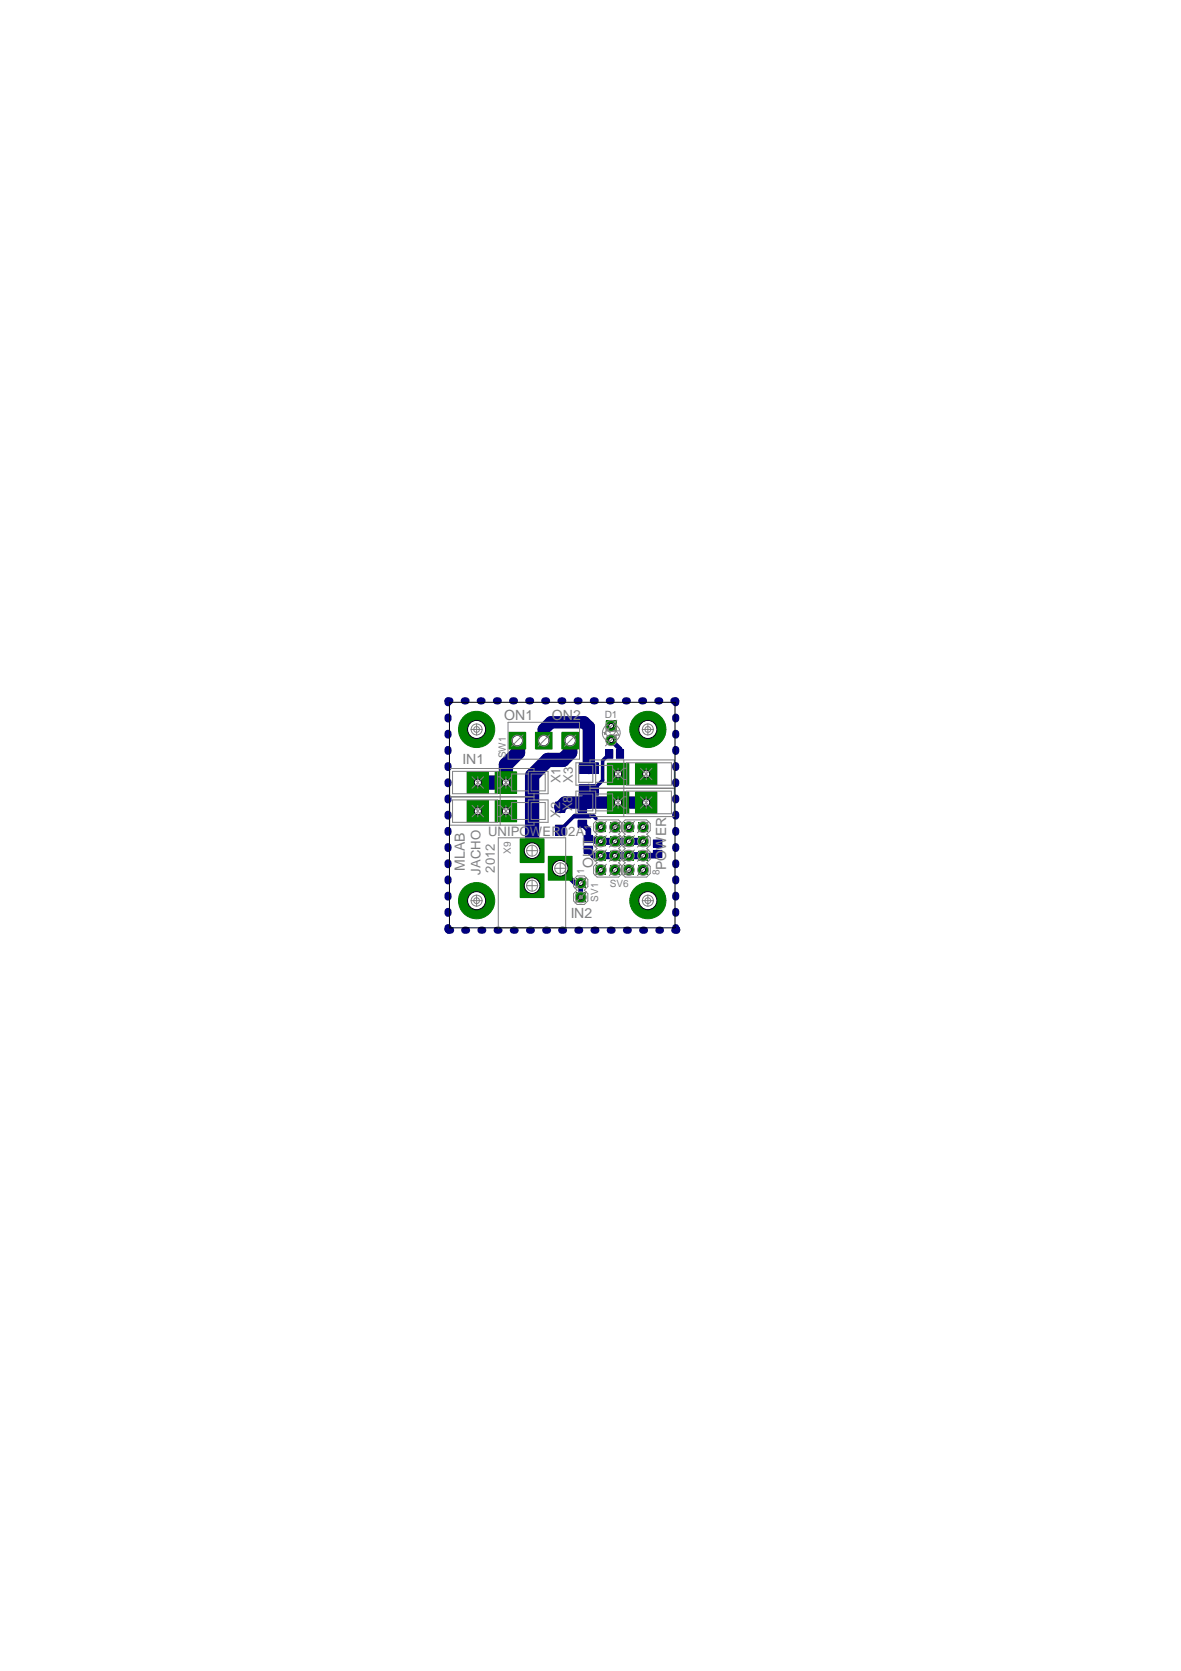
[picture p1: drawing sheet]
<svg xmlns="http://www.w3.org/2000/svg" width="210mm" height="297mm" viewBox="0 0 210 297" stroke-linecap="round" stroke-linejoin="round" font-family="sans-serif">
<defs><g id="words">
<g font-size="2.5" fill="#808080">
<text x="89.6" y="128">ON1</text>
<text x="98.1" y="128.1">ON2</text>
<text x="82.2" y="135.9">IN1</text>
<text x="82.6" y="154.8" transform="rotate(-90 82.6 154.8)">MLAB</text>
<text x="105.4" y="154.2" transform="rotate(-90 105.4 154.2)">OUT</text>
<text x="118.4" y="154.6" transform="rotate(-90 118.4 154.6)">POWER</text>
<text x="101.4" y="163.2">IN2</text>
</g>
<g font-size="2.3" fill="#808080">
<text x="99.6" y="139.2" transform="rotate(-90 99.6 139.2)">X1</text>
<text x="101.8" y="139.1" transform="rotate(-90 101.8 139.1)">X3</text>
<text x="86.7" y="148.6">UNIPOWER02A</text>
<text x="99.6" y="145.4" transform="rotate(-90 99.6 145.4)">X2</text>
<text x="101.7" y="144.1" transform="rotate(-90 101.7 144.1)">X8</text>
<text x="85.4" y="155.5" transform="rotate(-90 85.4 155.5)">JACHO</text>
<text x="88" y="155.2" transform="rotate(-90 88 155.2)">2012</text>
</g>
<g font-size="1.8" fill="#808080">
<text x="107.5" y="127.6">D1</text>
<text x="89.9" y="134.8" transform="rotate(-90 89.9 134.8)">SW1</text>
<text x="105.1" y="147.5" transform="rotate(-90 105.1 147.5)">1</text>
<text x="110.1" y="147.5" transform="rotate(-90 110.1 147.5)">1</text>
<text x="90.8" y="151.8" transform="rotate(-90 90.8 151.8)">X9</text>
<text x="103.8" y="155.4" transform="rotate(-90 103.8 155.4)">1</text>
<text x="112.2" y="155.6" transform="rotate(-90 112.2 155.6)">8</text>
<text x="117.2" y="155.6" transform="rotate(-90 117.2 155.6)">8</text>
<text x="106.3" y="160.3" transform="rotate(-90 106.3 160.3)">SV1</text>
<text x="108.4" y="157.7">SV6</text>
</g>
</g></defs>
<path d="M103 135.6h3.3v1.9h-3.3z" fill-rule="evenodd" fill="#000080"/>
<path d="M103 135.6h3.3v1.9h-3.3z" fill="none" stroke="#000080" stroke-width=".18"/>
<path d="M103 139.5h3.3v1.9h-3.3z" fill-rule="evenodd" fill="#000080"/>
<path d="M103 139.5h3.3v1.9h-3.3z" fill="none" stroke="#000080" stroke-width=".18"/>
<path d="M98.7 142.6h1.7v1.8h-1.7z" fill-rule="evenodd" fill="#000080"/>
<path d="M98.7 142.6h1.7v1.8h-1.7z" fill="none" stroke="#000080" stroke-width=".18"/>
<path d="M98.7 146.7h1.7v1.8h-1.7z" fill-rule="evenodd" fill="#000080"/>
<path d="M98.7 146.7h1.7v1.8h-1.7z" fill="none" stroke="#000080" stroke-width=".18"/>
<path d="M109.6 133.3h1.2v1.5h-1.2z" fill-rule="evenodd" fill="#000080"/>
<path d="M109.6 133.3h1.2v1.5h-1.2z" fill="none" stroke="#000080" stroke-width=".18"/>
<path d="M107.7 133.3h1.2v1.5h-1.2z" fill-rule="evenodd" fill="#000080"/>
<path d="M107.7 133.3h1.2v1.5h-1.2z" fill="none" stroke="#000080" stroke-width=".18"/>
<path d="M102.7 143.1h1.6v1.3h-1.6z" fill-rule="evenodd" fill="#000080"/>
<path d="M102.7 143.1h1.6v1.3h-1.6z" fill="none" stroke="#000080" stroke-width=".18"/>
<path d="M102.7 145.8h1.6v1.3h-1.6z" fill-rule="evenodd" fill="#000080"/>
<path d="M102.7 145.8h1.6v1.3h-1.6z" fill="none" stroke="#000080" stroke-width=".18"/>
<path d="M102 144.7h3v.7h-3z" fill-rule="evenodd" fill="#000080"/>
<path d="M102 144.7h3v.7h-3z" fill="none" stroke="#000080" stroke-width=".18"/>
<path d="M103.8 150.4h1.5v1.3h-1.5z" fill-rule="evenodd" fill="#000080"/>
<path d="M103.8 150.4h1.5v1.3h-1.5z" fill="none" stroke="#000080" stroke-width=".18"/>
<path d="M103.8 148.5h1.5v1.3h-1.5z" fill-rule="evenodd" fill="#000080"/>
<path d="M103.8 148.5h1.5v1.3h-1.5z" fill="none" stroke="#000080" stroke-width=".18"/>
<path d="M116.1 151.2h1.5v1.2h-1.5z" fill-rule="evenodd" fill="#000080"/>
<path d="M116.1 151.2h1.5v1.2h-1.5z" fill="none" stroke="#000080" stroke-width=".18"/>
<path d="M116.1 149.3h1.5v1.3h-1.5z" fill-rule="evenodd" fill="#000080"/>
<path d="M116.1 149.3h1.5v1.3h-1.5z" fill="none" stroke="#000080" stroke-width=".18"/>
<path d="M92.1 131.7v2.1l-2.2 2.1v3.2h-5M101.3 131.7v2.1l-1.3 1.3h-2.6l-2.8 2.8v13.3M94.6 157.4l.4 .2" fill="none" stroke="#000080" stroke-width="2.5"/>
<path d="M108.3 134l-1.2 1.2v3.5l-1.7 1.7h-.8M105.9 145.5l-.4-.4h-3.5l-2.4 2.5" fill="none" stroke="#000080" stroke-width=".63"/>
<g fill="none" stroke="#000080" stroke-width="1.3">
<path d="M79.6 127.5v.3M79.6 130.3v.4M79.6 133.2v.4M79.6 136.1v.3M79.6 139v.3M80 124.6h-.4v.3M82.5 124.6h.3M85.3 124.6h.4M88.2 124.6h.4M91.1 124.6h.3M94 124.6h.3M96.8 124.6h.4"/>
<path d="M99.7 124.6h.3M102.6 124.6h.3M105.5 124.6h.3M108.3 124.6h.3M111.2 124.6h.3M114 124.6h.4M116.9 124.6h.4M119.8 124.6h.3v.3M120.1 127.5v.3M120.1 130.3v.4M120.1 133.2v.4M120.1 136.1v.3"/>
<path d="M120.1 139v.3M79.6 141.9v.3M79.6 144.7v.4M79.6 147.6v.4M79.6 150.5v.3M79.6 153.4v.3M79.6 156.3v.3M79.6 159.1v.4M103.5 143.8h.1M106.8 149.6h7.5M106.8 152.1h7.5M120.1 141.9v.3"/>
<path d="M120.1 144.7v.4M120.1 147.6v.4M120.1 150.5v.3M120.1 153.4v.3M120.1 156.3v.3M120.1 159.1v.4M79.6 164.9v.3l.2 .2h.3M79.6 162v.3M82.6 165.4h.3M85.5 165.4h.3M88.3 165.4h.4M91.2 165.4h.4"/>
<path d="M94.1 165.4h.3M97 165.4h.3M99.8 165.4h.4M102.7 165.4h.3M105.6 165.4h.3M108.5 165.4h.3M111.3 165.4h.4M114.2 165.4h.4M117.1 165.4h.3M120.1 164.9v.3h.2v.2h-.4M120.1 162v.3"/>
</g>
<path d="M103.5 146.4l1.1 1.1v1.7h1l.4 .4h.8M104.6 151l.9 1.1h1.3M116.9 151.8l.2-.1-.4 .4h-2.4" fill="none" stroke="#000080" stroke-width="1"/>
<path d="M108.7 131.6l1.5 1.5v.9M99.6 154.3l2.6 2.7h1v2.5M103.6 142.7l-.1 1.1" fill="none" stroke="#000080" stroke-width=".85"/>
<path d="M96.6 131.7v-2l1.3-1.3h5.9l.8 .8v7.3M104.6 140.4v2.3M114.9 142.7h-14.5l-.8 .8" fill="none" stroke="#000080" stroke-width="2.2"/>
<path d="M99.5 154.3h.1" fill="none" stroke="#000080" stroke-width=".34"/>
<path d="M88 137.2h3.8v3.8h-3.8z" fill-rule="evenodd" fill="#008000"/>
<path d="M88 137.2h3.8v3.8h-3.8z" fill="none" stroke="#008000" stroke-width=".18"/>
<circle cx="89.9" cy="139.1" r=".63" fill="#fff"/>
<circle cx="89.9" cy="139.1" r=".63" fill="none" stroke="#000" stroke-width=".18"/>
<path d="M83 137.2h3.8v3.8h-3.8z" fill-rule="evenodd" fill="#008000"/>
<path d="M83 137.2h3.8v3.8h-3.8z" fill="none" stroke="#008000" stroke-width=".18"/>
<circle cx="84.9" cy="139.1" r=".63" fill="#fff"/>
<circle cx="84.9" cy="139.1" r=".63" fill="none" stroke="#000" stroke-width=".18"/>
<path d="M88 142.3h3.8v3.8h-3.8z" fill-rule="evenodd" fill="#008000"/>
<path d="M88 142.3h3.8v3.8h-3.8z" fill="none" stroke="#008000" stroke-width=".18"/>
<circle cx="89.9" cy="144.2" r=".63" fill="#fff"/>
<circle cx="89.9" cy="144.2" r=".63" fill="none" stroke="#000" stroke-width=".18"/>
<path d="M83 142.3h3.8v3.8h-3.8z" fill-rule="evenodd" fill="#008000"/>
<path d="M83 142.3h3.8v3.8h-3.8z" fill="none" stroke="#008000" stroke-width=".18"/>
<circle cx="84.9" cy="144.2" r=".63" fill="#fff"/>
<circle cx="84.9" cy="144.2" r=".63" fill="none" stroke="#000" stroke-width=".18"/>
<path d="M107.9 140.8h3.9v3.8h-3.9z" fill-rule="evenodd" fill="#008000"/>
<path d="M107.9 140.8h3.9v3.8h-3.9z" fill="none" stroke="#008000" stroke-width=".18"/>
<circle cx="109.9" cy="142.7" r=".63" fill="#fff"/>
<circle cx="109.9" cy="142.7" r=".63" fill="none" stroke="#000" stroke-width=".18"/>
<path d="M112.9 140.8h3.9v3.8h-3.9z" fill-rule="evenodd" fill="#008000"/>
<path d="M112.9 140.8h3.9v3.8h-3.9z" fill="none" stroke="#008000" stroke-width=".18"/>
<circle cx="114.9" cy="142.7" r=".63" fill="#fff"/>
<circle cx="114.9" cy="142.7" r=".63" fill="none" stroke="#000" stroke-width=".18"/>
<path d="M107.9 135.7h3.9v3.8h-3.9z" fill-rule="evenodd" fill="#008000"/>
<path d="M107.9 135.7h3.9v3.8h-3.9z" fill="none" stroke="#008000" stroke-width=".18"/>
<circle cx="109.9" cy="137.6" r=".63" fill="#fff"/>
<circle cx="109.9" cy="137.6" r=".63" fill="none" stroke="#000" stroke-width=".18"/>
<path d="M112.9 135.7h3.9v3.8h-3.9z" fill-rule="evenodd" fill="#008000"/>
<path d="M112.9 135.7h3.9v3.8h-3.9z" fill="none" stroke="#008000" stroke-width=".18"/>
<circle cx="114.9" cy="137.6" r=".63" fill="#fff"/>
<circle cx="114.9" cy="137.6" r=".63" fill="none" stroke="#000" stroke-width=".18"/>
<circle cx="108.6" cy="131.6" r=".89" fill="#008000"/>
<circle cx="108.6" cy="131.6" r=".89" fill="none" stroke="#008000" stroke-width=".18"/>
<circle cx="108.6" cy="131.6" r=".43" fill="#fff"/>
<circle cx="108.6" cy="131.6" r=".43" fill="none" stroke="#000" stroke-width=".18"/>
<path d="M107.7 128.1h1.8v1.8h-1.8z" fill-rule="evenodd" fill="#008000"/>
<path d="M107.7 128.1h1.8v1.8h-1.8z" fill="none" stroke="#008000" stroke-width=".18"/>
<circle cx="108.6" cy="129" r=".43" fill="#fff"/>
<circle cx="108.6" cy="129" r=".43" fill="none" stroke="#000" stroke-width=".18"/>
<path d="M92.5 149.1h4.2v4.2h-4.2z" fill-rule="evenodd" fill="#008000"/>
<path d="M92.5 149.1h4.2v4.2h-4.2z" fill="none" stroke="#008000" stroke-width=".18"/>
<circle cx="94.6" cy="151.2" r="1.39" fill="#fff"/>
<circle cx="94.6" cy="151.2" r="1.39" fill="none" stroke="#000" stroke-width=".18"/>
<path d="M97.5 152.2h4.2v4.3h-4.2z" fill-rule="evenodd" fill="#008000"/>
<path d="M97.5 152.2h4.2v4.3h-4.2z" fill="none" stroke="#008000" stroke-width=".18"/>
<circle cx="99.6" cy="154.3" r="1.39" fill="#fff"/>
<circle cx="99.6" cy="154.3" r="1.39" fill="none" stroke="#000" stroke-width=".18"/>
<path d="M92.5 155.3h4.2v4.3h-4.2z" fill-rule="evenodd" fill="#008000"/>
<path d="M92.5 155.3h4.2v4.3h-4.2z" fill="none" stroke="#008000" stroke-width=".18"/>
<circle cx="94.6" cy="157.4" r="1.39" fill="#fff"/>
<circle cx="94.6" cy="157.4" r="1.39" fill="none" stroke="#000" stroke-width=".18"/>
<circle cx="115.1" cy="129.7" r="3.2" fill="#008000"/>
<circle cx="115.1" cy="129.7" r="3.2" fill="none" stroke="#008000" stroke-width=".18"/>
<circle cx="115.1" cy="129.7" r="1.61" fill="#fff"/>
<circle cx="115.1" cy="129.7" r="1.61" fill="none" stroke="#000" stroke-width=".18"/>
<circle cx="84.7" cy="129.7" r="3.2" fill="#008000"/>
<circle cx="84.7" cy="129.7" r="3.2" fill="none" stroke="#008000" stroke-width=".18"/>
<circle cx="84.7" cy="129.7" r="1.61" fill="#fff"/>
<circle cx="84.7" cy="129.7" r="1.61" fill="none" stroke="#000" stroke-width=".18"/>
<circle cx="115.1" cy="160.1" r="3.2" fill="#008000"/>
<circle cx="115.1" cy="160.1" r="3.2" fill="none" stroke="#008000" stroke-width=".18"/>
<circle cx="115.1" cy="160.1" r="1.61" fill="#fff"/>
<circle cx="115.1" cy="160.1" r="1.61" fill="none" stroke="#000" stroke-width=".18"/>
<circle cx="84.7" cy="160.1" r="3.2" fill="#008000"/>
<circle cx="84.7" cy="160.1" r="3.2" fill="none" stroke="#008000" stroke-width=".18"/>
<circle cx="84.7" cy="160.1" r="1.61" fill="#fff"/>
<circle cx="84.7" cy="160.1" r="1.61" fill="none" stroke="#000" stroke-width=".18"/>
<path d="M106 146.2h1.6v1.6h-1.6z" fill-rule="evenodd" fill="#008000"/>
<path d="M106 146.2h1.6v1.6h-1.6z" fill="none" stroke="#008000" stroke-width=".18"/>
<circle cx="106.8" cy="147" r=".43" fill="#fff"/>
<circle cx="106.8" cy="147" r=".43" fill="none" stroke="#000" stroke-width=".18"/>
<path d="M106 148.8h1.6v1.6h-1.6z" fill-rule="evenodd" fill="#008000"/>
<path d="M106 148.8h1.6v1.6h-1.6z" fill="none" stroke="#008000" stroke-width=".18"/>
<circle cx="106.8" cy="149.6" r=".43" fill="#fff"/>
<circle cx="106.8" cy="149.6" r=".43" fill="none" stroke="#000" stroke-width=".18"/>
<path d="M106 151.3h1.6v1.6h-1.6z" fill-rule="evenodd" fill="#008000"/>
<path d="M106 151.3h1.6v1.6h-1.6z" fill="none" stroke="#008000" stroke-width=".18"/>
<circle cx="106.8" cy="152.1" r=".43" fill="#fff"/>
<circle cx="106.8" cy="152.1" r=".43" fill="none" stroke="#000" stroke-width=".18"/>
<path d="M106 153.8h1.6v1.6h-1.6z" fill-rule="evenodd" fill="#008000"/>
<path d="M106 153.8h1.6v1.6h-1.6z" fill="none" stroke="#008000" stroke-width=".18"/>
<circle cx="106.8" cy="154.6" r=".43" fill="#fff"/>
<circle cx="106.8" cy="154.6" r=".43" fill="none" stroke="#000" stroke-width=".18"/>
<path d="M108.5 146.2h1.6v1.6h-1.6z" fill-rule="evenodd" fill="#008000"/>
<path d="M108.5 146.2h1.6v1.6h-1.6z" fill="none" stroke="#008000" stroke-width=".18"/>
<circle cx="109.3" cy="147" r=".43" fill="#fff"/>
<circle cx="109.3" cy="147" r=".43" fill="none" stroke="#000" stroke-width=".18"/>
<path d="M108.5 148.8h1.6v1.6h-1.6z" fill-rule="evenodd" fill="#008000"/>
<path d="M108.5 148.8h1.6v1.6h-1.6z" fill="none" stroke="#008000" stroke-width=".18"/>
<circle cx="109.3" cy="149.6" r=".43" fill="#fff"/>
<circle cx="109.3" cy="149.6" r=".43" fill="none" stroke="#000" stroke-width=".18"/>
<path d="M108.5 151.3h1.6v1.6h-1.6z" fill-rule="evenodd" fill="#008000"/>
<path d="M108.5 151.3h1.6v1.6h-1.6z" fill="none" stroke="#008000" stroke-width=".18"/>
<circle cx="109.3" cy="152.1" r=".43" fill="#fff"/>
<circle cx="109.3" cy="152.1" r=".43" fill="none" stroke="#000" stroke-width=".18"/>
<path d="M108.5 153.8h1.6v1.6h-1.6z" fill-rule="evenodd" fill="#008000"/>
<path d="M108.5 153.8h1.6v1.6h-1.6z" fill="none" stroke="#008000" stroke-width=".18"/>
<circle cx="109.3" cy="154.6" r=".43" fill="#fff"/>
<circle cx="109.3" cy="154.6" r=".43" fill="none" stroke="#000" stroke-width=".18"/>
<path d="M111 146.2h1.6v1.6h-1.6z" fill-rule="evenodd" fill="#008000"/>
<path d="M111 146.2h1.6v1.6h-1.6z" fill="none" stroke="#008000" stroke-width=".18"/>
<circle cx="111.8" cy="147" r=".43" fill="#fff"/>
<circle cx="111.8" cy="147" r=".43" fill="none" stroke="#000" stroke-width=".18"/>
<path d="M111 148.8h1.6v1.6h-1.6z" fill-rule="evenodd" fill="#008000"/>
<path d="M111 148.8h1.6v1.6h-1.6z" fill="none" stroke="#008000" stroke-width=".18"/>
<circle cx="111.8" cy="149.6" r=".43" fill="#fff"/>
<circle cx="111.8" cy="149.6" r=".43" fill="none" stroke="#000" stroke-width=".18"/>
<path d="M111 151.3h1.6v1.6h-1.6z" fill-rule="evenodd" fill="#008000"/>
<path d="M111 151.3h1.6v1.6h-1.6z" fill="none" stroke="#008000" stroke-width=".18"/>
<circle cx="111.8" cy="152.1" r=".43" fill="#fff"/>
<circle cx="111.8" cy="152.1" r=".43" fill="none" stroke="#000" stroke-width=".18"/>
<path d="M111 153.8h1.6v1.6h-1.6z" fill-rule="evenodd" fill="#008000"/>
<path d="M111 153.8h1.6v1.6h-1.6z" fill="none" stroke="#008000" stroke-width=".18"/>
<circle cx="111.8" cy="154.6" r=".43" fill="#fff"/>
<circle cx="111.8" cy="154.6" r=".43" fill="none" stroke="#000" stroke-width=".18"/>
<path d="M113.5 146.2h1.6v1.6h-1.6z" fill-rule="evenodd" fill="#008000"/>
<path d="M113.5 146.2h1.6v1.6h-1.6z" fill="none" stroke="#008000" stroke-width=".18"/>
<circle cx="114.3" cy="147" r=".43" fill="#fff"/>
<circle cx="114.3" cy="147" r=".43" fill="none" stroke="#000" stroke-width=".18"/>
<path d="M113.5 148.8h1.6v1.6h-1.6z" fill-rule="evenodd" fill="#008000"/>
<path d="M113.5 148.8h1.6v1.6h-1.6z" fill="none" stroke="#008000" stroke-width=".18"/>
<circle cx="114.3" cy="149.6" r=".43" fill="#fff"/>
<circle cx="114.3" cy="149.6" r=".43" fill="none" stroke="#000" stroke-width=".18"/>
<path d="M113.5 151.3h1.6v1.6h-1.6z" fill-rule="evenodd" fill="#008000"/>
<path d="M113.5 151.3h1.6v1.6h-1.6z" fill="none" stroke="#008000" stroke-width=".18"/>
<circle cx="114.3" cy="152.1" r=".43" fill="#fff"/>
<circle cx="114.3" cy="152.1" r=".43" fill="none" stroke="#000" stroke-width=".18"/>
<path d="M113.5 153.8h1.6v1.6h-1.6z" fill-rule="evenodd" fill="#008000"/>
<path d="M113.5 153.8h1.6v1.6h-1.6z" fill="none" stroke="#008000" stroke-width=".18"/>
<circle cx="114.3" cy="154.6" r=".43" fill="#fff"/>
<circle cx="114.3" cy="154.6" r=".43" fill="none" stroke="#000" stroke-width=".18"/>
<path d="M95.2 130.2h2.9v2.9h-2.9z" fill-rule="evenodd" fill="#008000"/>
<path d="M95.2 130.2h2.9v2.9h-2.9z" fill="none" stroke="#008000" stroke-width=".18"/>
<circle cx="96.6" cy="131.7" r=".93" fill="#fff"/>
<circle cx="96.6" cy="131.7" r=".93" fill="none" stroke="#000" stroke-width=".18"/>
<path d="M99.9 130.2h2.9v2.9h-2.9z" fill-rule="evenodd" fill="#008000"/>
<path d="M99.9 130.2h2.9v2.9h-2.9z" fill="none" stroke="#008000" stroke-width=".18"/>
<circle cx="101.3" cy="131.7" r=".93" fill="#fff"/>
<circle cx="101.3" cy="131.7" r=".93" fill="none" stroke="#000" stroke-width=".18"/>
<path d="M90.5 130.2h2.9v2.9h-2.9z" fill-rule="evenodd" fill="#008000"/>
<path d="M90.5 130.2h2.9v2.9h-2.9z" fill="none" stroke="#008000" stroke-width=".18"/>
<circle cx="91.9" cy="131.7" r=".93" fill="#fff"/>
<circle cx="91.9" cy="131.7" r=".93" fill="none" stroke="#000" stroke-width=".18"/>
<path d="M102.4 156.2h1.6v1.6h-1.6z" fill-rule="evenodd" fill="#008000"/>
<path d="M102.4 156.2h1.6v1.6h-1.6z" fill="none" stroke="#008000" stroke-width=".18"/>
<circle cx="103.2" cy="157" r=".43" fill="#fff"/>
<circle cx="103.2" cy="157" r=".43" fill="none" stroke="#000" stroke-width=".18"/>
<path d="M102.4 158.7h1.6v1.6h-1.6z" fill-rule="evenodd" fill="#008000"/>
<path d="M102.4 158.7h1.6v1.6h-1.6z" fill="none" stroke="#008000" stroke-width=".18"/>
<circle cx="103.2" cy="159.5" r=".43" fill="#fff"/>
<circle cx="103.2" cy="159.5" r=".43" fill="none" stroke="#000" stroke-width=".18"/>
<g fill="none" stroke="#808080" stroke-width=".18">
<path d="M80.4 137.1h8v4h-8zM88.4 138.1h.5M88.9 136.6v5M90.3 128.4h12.7v6.6h-12.7zM93.9 137.1h3.5v4h-3.5zM93.9 137.6h-3v3h3M94.4 137.6h2.5v3h-2.5zM94.9 137.1v-.5h-15v5h15v-.5M102.4 135.6h3.5v4h-3.5zM102.9 136.1h2.5v3h-2.5zM104.9 135.6v-.5h14.9v5h-14.9v-.5M105.9 136.1h3v3h-3"/>
<path d="M107.4 130.2l.7 .7M107.4 130.2l.3 .1-.2 .3zM107.6 130.3l-.1 .1M107.7 129.5l.8 .8M107.7 129.5l.4 .2-.2 .2zM108 129.7l-.1 .1M108.2 128.9a1.51 1.51 0 0 0-1.2 1.4 1.51 1.51 0 0 0 1.2 1.5M109 129.9h1M109.1 128.9a1.5 1.5 0 0 1 1.1 1.4 1.5 1.5 0 0 1-1.1 1.5M109.2 129.1l.3 .3v.5M109.5 129.9l.5 .8h-1zM109.5 130.7v.5l-.3 .2"/>
<path d="M110.9 136.6h.5M110.9 135.1v5M110.9 138.6h.5M111.4 135.6h7.9v4h-7.9zM80.4 142.2h8v4h-8zM88.4 140.1h.5M88.4 145.2h.5M88.4 143.2h.5M88.6 148.9h11.9v16h-11.9zM88.9 141.7v5M93.9 142.2h3.5v4h-3.5zM93.9 142.7h-3v3h3"/>
<path d="M94.4 142.7h2.5v3h-2.5zM94.9 142.2v-.5h-15v5h15v-.5M101.9 156.3l.7-.6h1.2l.7 .6v1.3l-.7 .6 .7 .7v1.2l-.7 .7h-1.2l-.7-.7v-1.2l.7-.7-.7-.6zM102.4 140.6h3.5v4.1h-3.5zM102.9 141.1h2.5v3h-2.5zM104.9 140.6v-.4h14.9v5h-14.9v-.5M105.5 146.4l.6-.6h3.8l.7 .6v1.3l-.7 .6 .7 .6v1.3l-.7 .6 .7 .7v1.2l-.7 .7 .7 .6v1.3l-.7 .6h-3.8l-.6-.6v-1.3l.6-.6-.6-.7v-1.2l.6-.7-.6-.6v-1.3l.6-.6-.6-.6zM105.9 141.1h3v3h-3M110.5 146.4l.6-.6h3.8l.7 .6v1.3l-.7 .6 .7 .6v1.3l-.7 .6 .7 .7v1.2l-.7 .7 .7 .6v1.3l-.7 .6h-3.8l-.6-.6v-1.3l.6-.6-.6-.7v-1.2l.6-.7-.6-.6v-1.3l.6-.6-.6-.6zM110.9 140.2v5M110.9 141.6h.5M110.9 143.6h.5"/>
<path d="M111.4 140.6h7.9v4.1h-7.9z"/>
</g>
<path d="M103 159.3h.5v.5h-.5z" fill-rule="evenodd" fill="#808080"/>
<g fill="none" stroke="#808080" stroke-width=".18">
<path d="M83.7 129.7h2M83.9 138.1l2 2M84.7 128.7v2M84.9 138.1v2M85.9 138.1l-2 2M88.9 138.1l2 2M89.9 138.1v2M90.9 138.1l-2 2M93 130.6l-2.1 2.1M97.7 130.6l-2.1 2.1M102.4 130.6l-2.1 2.1M108.8 136.6l2.1 2"/>
<path d="M109.6 130.6l-2 2M109.6 128l-2 2M109.9 136.6v2M110.9 136.6l-2.1 2M113.8 136.6l2.1 2M114.1 129.7h2.1M114.9 136.6v2M115.1 128.7v2M115.9 136.6l-2.1 2M83.9 143.2l2 2M84.7 159.1v2M84.9 143.2v2"/>
<path d="M85.9 143.2l-2 2M88.9 143.2l2 2M89.9 143.2v2M90.9 143.2l-2 2M93.6 151.2h2M93.6 157.4h2M94.6 150.2v2M94.6 156.4v2.1M98.6 154.3h2M99.6 153.3v2.1M103 159.3h.5v.5h-.5zM104.2 156l-2 2"/>
<path d="M104.2 158.5l-2 2M107.8 146l-2.1 2M107.8 148.5l-2.1 2.1M107.8 151.1l-2.1 2M107.8 153.6l-2.1 2.1M108.8 141.6l2.1 2.1M109.9 141.6v2.1M110.3 146l-2 2M110.3 148.5l-2 2.1M110.3 151.1l-2 2M110.3 153.6l-2 2.1M110.9 141.6l-2.1 2.1"/>
<path d="M112.8 146l-2.1 2M112.8 148.5l-2.1 2.1M112.8 151.1l-2.1 2M112.8 153.6l-2.1 2.1M113.8 141.6l2.1 2.1M114.9 141.6v2.1M115.1 159.1v2M115.3 146l-2 2M115.3 148.5l-2 2.1M115.3 151.1l-2 2M115.3 153.6l-2 2.1M115.9 141.6l-2.1 2.1"/>
<path d="M83.7 160.1h2M114.1 160.1h2.1"/>
<circle cx="84.7" cy="129.7" r=".51"/>
<circle cx="84.7" cy="129.7" r=".98"/>
<circle cx="91.9" cy="131.7" r=".98"/>
<circle cx="96.6" cy="131.7" r=".98"/>
<circle cx="101.3" cy="131.7" r=".98"/>
<circle cx="108.6" cy="131.6" r=".98"/>
<circle cx="108.6" cy="129" r=".98"/>
<circle cx="115.1" cy="129.7" r=".51"/>
<circle cx="115.1" cy="129.7" r=".98"/>
<circle cx="94.6" cy="157.4" r=".98"/>
<circle cx="94.6" cy="151.2" r=".98"/>
<circle cx="99.6" cy="154.3" r=".98"/>
<circle cx="103.2" cy="159.5" r=".98"/>
<circle cx="103.2" cy="157" r=".98"/>
<circle cx="106.8" cy="149.6" r=".98"/>
<circle cx="106.8" cy="152.1" r=".98"/>
<circle cx="106.8" cy="154.6" r=".98"/>
<circle cx="106.8" cy="147" r=".98"/>
<circle cx="109.3" cy="147" r=".98"/>
<circle cx="109.3" cy="152.1" r=".98"/>
<circle cx="109.3" cy="154.6" r=".98"/>
<circle cx="109.3" cy="149.6" r=".98"/>
<circle cx="111.8" cy="147" r=".98"/>
<circle cx="111.8" cy="149.6" r=".98"/>
<circle cx="111.8" cy="154.6" r=".98"/>
<circle cx="111.8" cy="152.1" r=".98"/>
<circle cx="114.3" cy="147" r=".98"/>
<circle cx="114.3" cy="149.6" r=".98"/>
<circle cx="114.3" cy="154.6" r=".98"/>
<circle cx="114.3" cy="152.1" r=".98"/>
<circle cx="84.7" cy="160.1" r=".51"/>
<circle cx="84.7" cy="160.1" r=".98"/>
<circle cx="115.1" cy="160.1" r=".51"/>
<circle cx="115.1" cy="160.1" r=".98"/>
</g>
<path d="M79.9 124.8h40.1v40.1h-40.1z" fill="none" stroke="#000" stroke-width=".18"/>
<use href="#words"/>
</svg>
